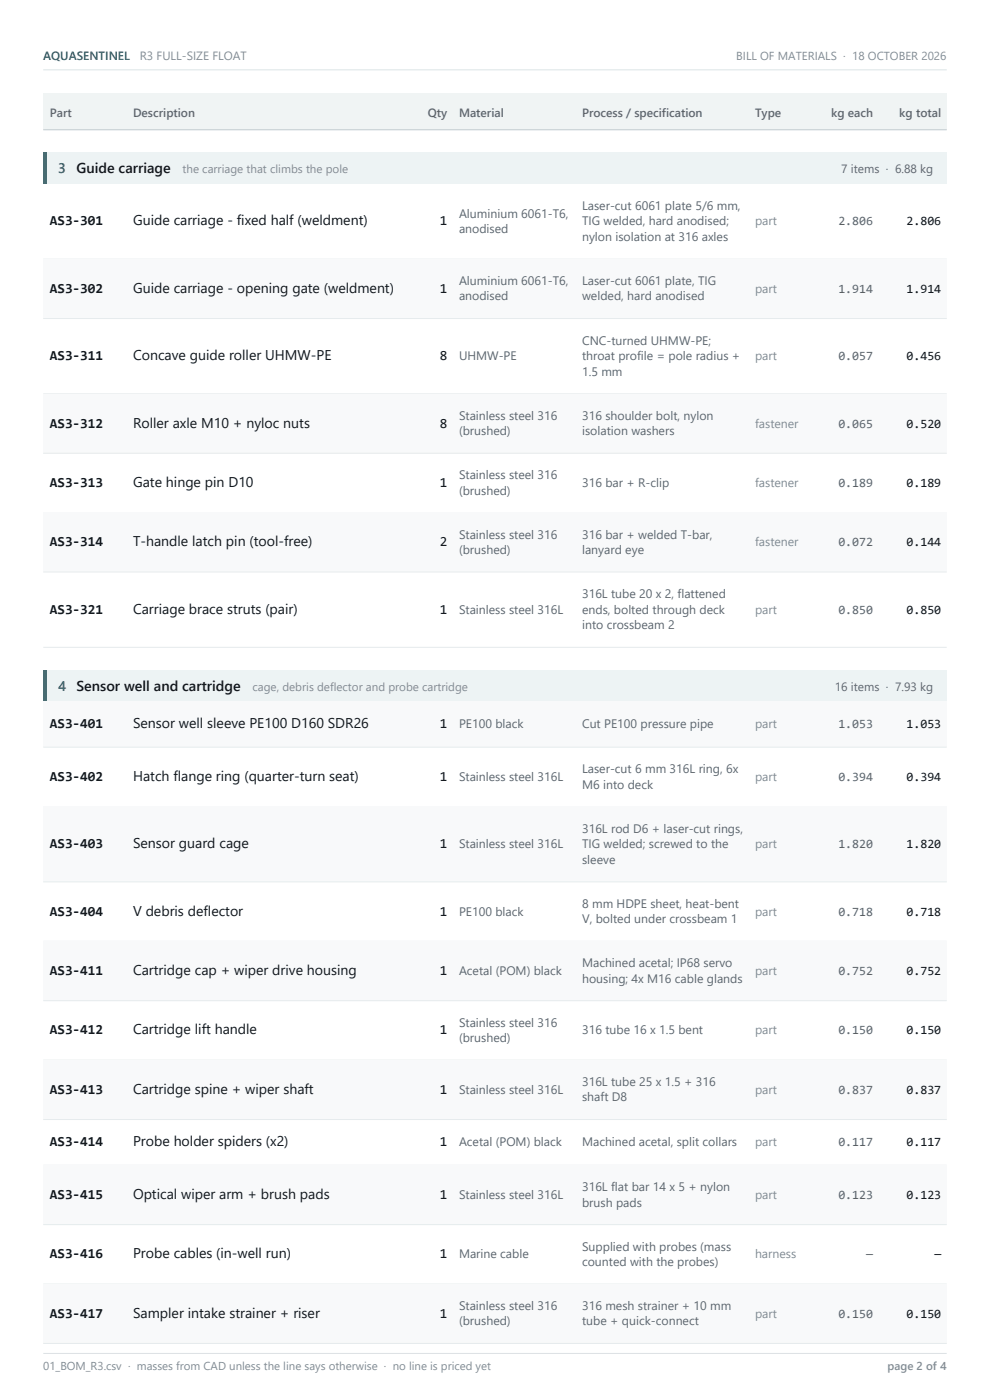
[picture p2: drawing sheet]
<svg xmlns="http://www.w3.org/2000/svg" width="210mm" height="297mm" viewBox="0 0 210 297" stroke-linecap="round" stroke-linejoin="round" font-family="sans-serif">
<defs><g id="words">
<g font-size="3" fill="#0d6b73">
<text x="12.3" y="36.8">3</text>
<text x="12.3" y="146.6">4</text>
</g>
<g font-size="3" fill="#12171c">
<text x="16.2" y="36.8">Guide carriage</text>
<text x="28.2" y="47.8">Guide carriage ‐ fixed half ﴾weldment﴿</text>
<text x="28.2" y="62.1">Guide carriage ‐ opening gate ﴾weldment﴿</text>
<text x="28.2" y="76.4">Concave guide roller UHMW‐PE</text>
<text x="28.2" y="90.7">Roller axle M10 + nyloc nuts</text>
<text x="28.2" y="103.3">Gate hinge pin D10</text>
<text x="28.2" y="115.9">T‐handle latch pin ﴾tool‐free﴿</text>
<text x="28.2" y="130.2">Carriage brace struts ﴾pair﴿</text>
<text x="16.2" y="146.6">Sensor well and cartridge</text>
<text x="28.2" y="154.5">Sensor well sleeve PE100 D160 SDR26</text>
<text x="28.2" y="165.7">Hatch flange ring ﴾quarter‐turn seat﴿</text>
<text x="28.2" y="179.9">Sensor guard cage</text>
<text x="28.2" y="194.2">V debris deflector</text>
<text x="28.2" y="206.8">Cartridge cap + wiper drive housing</text>
<text x="28.2" y="219.4">Cartridge lift handle</text>
<text x="28.2" y="232">Cartridge spine + wiper shaft</text>
<text x="28.2" y="243.2">Probe holder spiders ﴾x2﴿</text>
<text x="28.2" y="254.3">Optical wiper arm + brush pads</text>
<text x="28.2" y="266.9">Probe cables ﴾in‐well run﴿</text>
<text x="28.2" y="279.6">Sampler intake strainer + riser</text>
</g>
<g font-size="2.9" fill="#12171c">
<text x="10.6" y="47.8">AS3‐301</text>
<text x="93.3" y="47.8">1</text>
<text x="10.6" y="62.1">AS3‐302</text>
<text x="93.3" y="62.1">1</text>
<text x="10.6" y="76.4">AS3‐311</text>
<text x="93.3" y="76.4">8</text>
<text x="10.6" y="90.7">AS3‐312</text>
<text x="93.3" y="90.7">8</text>
<text x="10.6" y="103.3">AS3‐313</text>
<text x="93.3" y="103.3">1</text>
<text x="10.6" y="115.9">AS3‐314</text>
<text x="93.3" y="115.9">2</text>
<text x="10.6" y="130.2">AS3‐321</text>
<text x="93.3" y="130.2">1</text>
<text x="10.6" y="154.5">AS3‐401</text>
<text x="93.3" y="154.5">1</text>
<text x="10.6" y="165.7">AS3‐402</text>
<text x="93.3" y="165.7">1</text>
<text x="10.6" y="179.9">AS3‐403</text>
<text x="93.3" y="179.9">1</text>
<text x="10.6" y="194.2">AS3‐404</text>
<text x="93.3" y="194.2">1</text>
<text x="10.6" y="206.8">AS3‐411</text>
<text x="93.3" y="206.8">1</text>
<text x="10.6" y="219.4">AS3‐412</text>
<text x="93.3" y="219.4">1</text>
<text x="10.6" y="232">AS3‐413</text>
<text x="93.3" y="232">1</text>
<text x="10.6" y="243.2">AS3‐414</text>
<text x="93.3" y="243.2">1</text>
<text x="10.6" y="254.3">AS3‐415</text>
<text x="93.3" y="254.3">1</text>
<text x="10.6" y="266.9">AS3‐416</text>
<text x="93.3" y="266.9">1</text>
<text x="10.6" y="279.6">AS3‐417</text>
<text x="93.3" y="279.6">1</text>
</g>
<g font-size="2.7" fill="#5c6670">
<text x="177.8" y="47.8">2.806</text>
<text x="177.8" y="62.1">1.914</text>
<text x="177.8" y="76.4">0.057</text>
<text x="177.8" y="90.7">0.065</text>
<text x="177.8" y="103.3">0.189</text>
<text x="177.8" y="115.9">0.072</text>
<text x="177.8" y="130.2">0.850</text>
<text x="177.8" y="154.5">1.053</text>
<text x="177.8" y="165.7">0.394</text>
<text x="177.8" y="179.9">1.820</text>
<text x="177.8" y="194.2">0.718</text>
<text x="177.8" y="206.8">0.752</text>
<text x="177.8" y="219.4">0.150</text>
<text x="177.8" y="232">0.837</text>
<text x="177.8" y="243.2">0.117</text>
<text x="177.8" y="254.3">0.123</text>
<text x="183.7" y="266.9">—</text>
<text x="177.8" y="279.6">0.150</text>
</g>
<g font-size="2.7" fill="#12171c">
<text x="192.3" y="47.8">2.806</text>
<text x="192.3" y="62.1">1.914</text>
<text x="192.3" y="76.4">0.456</text>
<text x="192.3" y="90.7">0.520</text>
<text x="192.3" y="103.3">0.189</text>
<text x="192.3" y="115.9">0.144</text>
<text x="192.3" y="130.2">0.850</text>
<text x="192.3" y="154.5">1.053</text>
<text x="192.3" y="165.7">0.394</text>
<text x="192.3" y="179.9">1.820</text>
<text x="192.3" y="194.2">0.718</text>
<text x="192.3" y="206.8">0.752</text>
<text x="192.3" y="219.4">0.150</text>
<text x="192.3" y="232">0.837</text>
<text x="192.3" y="243.2">0.117</text>
<text x="192.3" y="254.3">0.123</text>
<text x="198.2" y="266.9">—</text>
<text x="192.3" y="279.6">0.150</text>
</g>
<g font-size="2.6" fill="#5c6670">
<text x="97.4" y="46.2">Aluminium 6061‐T6,</text>
<text x="123.5" y="44.5">Laser‐cut 6061 plate 5/6 mm,</text>
<text x="123.5" y="47.8">TIG welded, hard anodised;</text>
<text x="97.4" y="49.5">anodised</text>
<text x="123.5" y="51.1">nylon isolation at 316 axles</text>
<text x="97.4" y="60.5">Aluminium 6061‐T6,</text>
<text x="97.4" y="63.7">anodised</text>
<text x="123.5" y="60.5">Laser‐cut 6061 plate, TIG</text>
<text x="123.5" y="63.7">welded, hard anodised</text>
<text x="97.4" y="76.4">UHMW‐PE</text>
<text x="123.5" y="73.1">CNC‐turned UHMW‐PE;</text>
<text x="123.5" y="76.4">throat profile = pole radius +</text>
<text x="123.5" y="79.7">1.5 mm</text>
<text x="97.4" y="89">Stainless steel 316</text>
<text x="123.5" y="89">316 shoulder bolt, nylon</text>
<text x="97.4" y="92.3">﴾brushed﴿</text>
<text x="123.5" y="92.3">isolation washers</text>
<text x="97.4" y="101.6">Stainless steel 316</text>
<text x="97.4" y="104.9">﴾brushed﴿</text>
<text x="123.5" y="103.3">316 bar + R‐clip</text>
<text x="97.4" y="114.2">Stainless steel 316</text>
<text x="97.4" y="117.5">﴾brushed﴿</text>
<text x="123.5" y="114.2">316 bar + welded T‐bar,</text>
<text x="123.5" y="117.5">lanyard eye</text>
<text x="97.4" y="130.2">Stainless steel 316L</text>
<text x="123.5" y="126.9">316L tube 20 x 2, flattened</text>
<text x="123.5" y="130.2">ends, bolted through deck</text>
<text x="123.5" y="133.5">into crossbeam 2</text>
<text x="97.4" y="154.5">PE100 black</text>
<text x="123.5" y="154.5">Cut PE100 pressure pipe</text>
<text x="97.4" y="165.6">Stainless steel 316L</text>
<text x="123.5" y="164">Laser‐cut 6 mm 316L ring, 6x</text>
<text x="123.5" y="167.3">M6 into deck</text>
<text x="97.4" y="179.9">Stainless steel 316L</text>
<text x="123.5" y="176.6">316L rod D6 + laser‐cut rings,</text>
<text x="123.5" y="179.9">TIG welded; screwed to the</text>
<text x="123.5" y="183.2">sleeve</text>
<text x="97.4" y="194.2">PE100 black</text>
<text x="123.5" y="192.6">8 mm HDPE sheet, heat‐bent</text>
<text x="123.5" y="195.9">V, bolted under crossbeam 1</text>
<text x="97.4" y="206.8">Acetal ﴾POM﴿ black</text>
<text x="123.5" y="205.2">Machined acetal; IP68 servo</text>
<text x="123.5" y="208.5">housing; 4x M16 cable glands</text>
<text x="97.4" y="217.8">Stainless steel 316</text>
<text x="97.4" y="221.1">﴾brushed﴿</text>
<text x="123.5" y="219.4">316 tube 16 x 1.5 bent</text>
<text x="97.4" y="232">Stainless steel 316L</text>
<text x="123.5" y="230.4">316L tube 25 x 1.5 + 316</text>
<text x="123.5" y="233.7">shaft D8</text>
<text x="97.4" y="243.2">Acetal ﴾POM﴿ black</text>
<text x="123.5" y="243.2">Machined acetal, split collars</text>
<text x="97.4" y="254.3">Stainless steel 316L</text>
<text x="123.5" y="252.7">316L flat bar 14 x 5 + nylon</text>
<text x="123.5" y="256">brush pads</text>
<text x="97.4" y="266.9">Marine cable</text>
<text x="123.5" y="265.3">Supplied with probes ﴾mass</text>
<text x="123.5" y="268.6">counted with the probes﴿</text>
<text x="97.4" y="277.9">Stainless steel 316</text>
<text x="97.4" y="281.2">﴾brushed﴿</text>
<text x="123.5" y="277.9">316 mesh strainer + 10 mm</text>
<text x="123.5" y="281.2">tube + quick‐connect</text>
</g>
<g font-size="2.6" fill="#808c96">
<text x="160.2" y="47.8">part</text>
<text x="160.2" y="62.1">part</text>
<text x="160.2" y="76.4">part</text>
<text x="160.2" y="90.7">fastener</text>
<text x="160.2" y="103.3">fastener</text>
<text x="160.2" y="115.9">fastener</text>
<text x="160.2" y="130.2">part</text>
<text x="160.2" y="154.5">part</text>
<text x="160.2" y="165.7">part</text>
<text x="160.2" y="179.9">part</text>
<text x="160.2" y="194.2">part</text>
<text x="160.2" y="206.8">part</text>
<text x="160.2" y="219.4">part</text>
<text x="160.2" y="232">part</text>
<text x="160.2" y="243.2">part</text>
<text x="160.2" y="254.3">part</text>
<text x="160.2" y="266.9">harness</text>
<text x="160.2" y="279.6">part</text>
</g>
<text font-size="2.5" fill="#0d6b73" x="9.2" y="12.7">AQUASENTINEL</text>
<g font-size="2.5" fill="#808c96">
<text x="29.6" y="12.7">R3 FULL‐SIZE FLOAT</text>
<text x="156.2" y="12.7">BILL OF MATERIALS · 18 OCTOBER 2026</text>
<text x="38.7" y="36.7">the carriage that climbs the pole</text>
<text x="53.6" y="146.5">cage, debris deflector and probe cartridge</text>
</g>
<g font-size="2.5" fill="#5c6670">
<text x="10.6" y="24.9">Part</text>
<text x="28.2" y="24.9">Description</text>
<text x="90.8" y="24.9">Qty</text>
<text x="97.4" y="24.9">Material</text>
<text x="123.5" y="24.9">Process / specification</text>
<text x="160.2" y="24.9">Type</text>
<text x="176.3" y="24.9">kg each</text>
<text x="190.8" y="24.9">kg total</text>
<text x="178.4" y="36.7">7 items · 6.88 kg</text>
<text x="177.1" y="146.5">16 items · 7.93 kg</text>
</g>
<g font-size="2.4" fill="#808c96">
<text x="9.2" y="290.7">01_BOM_R3.csv · masses from CAD unless the line says otherwise · no line is priced yet</text>
<text x="188.3" y="290.7">page 2 of 4</text>
</g>
</g></defs>
<path d="M9.2 14.8h191.6" fill="none" stroke="#dbe3e6" stroke-width=".21"/>
<path d="M9.2 19.8h191.6v7.7h-191.6z" fill="#f0f4f4"/>
<path d="M9.2 27.5h191.6" fill="none" stroke="#ccd6db" stroke-width=".28"/>
<path d="M9.2 32.3h191.6v6.7h-191.6z" fill="#edf3f4"/>
<path d="M9.2 32.3h.7v6.7h-.7z" fill="#0d6b73"/>
<path d="M9.2 55h191.6" fill="none" stroke="#e6ebed" stroke-width=".21"/>
<path d="M9.2 55h191.6v12.6h-191.6z" fill="#f8f9fa"/>
<path d="M9.2 67.6h191.6M9.2 83.5h191.6" fill="none" stroke="#e6ebed" stroke-width=".21"/>
<path d="M9.2 83.5h191.6v12.7h-191.6z" fill="#f8f9fa"/>
<path d="M9.2 96.2h191.6M9.2 108.8h191.6" fill="none" stroke="#e6ebed" stroke-width=".21"/>
<path d="M9.2 108.8h191.6v12.6h-191.6z" fill="#f8f9fa"/>
<path d="M9.2 121.4h191.6M9.2 137.3h191.6" fill="none" stroke="#e6ebed" stroke-width=".21"/>
<path d="M9.2 142.1h191.6v6.7h-191.6z" fill="#edf3f4"/>
<path d="M9.2 142.1h.7v6.7h-.7z" fill="#0d6b73"/>
<path d="M9.2 148.8h191.6v9.7h-191.6z" fill="#f8f9fa"/>
<path d="M9.2 158.5h191.6M9.2 171.1h191.6" fill="none" stroke="#e6ebed" stroke-width=".21"/>
<path d="M9.2 171.1h191.6v16h-191.6z" fill="#f8f9fa"/>
<path d="M9.2 187.1h191.6M9.2 199.7h191.6" fill="none" stroke="#e6ebed" stroke-width=".21"/>
<path d="M9.2 199.7h191.6v12.6h-191.6z" fill="#f8f9fa"/>
<path d="M9.2 212.3h191.6M9.2 224.9h191.6" fill="none" stroke="#e6ebed" stroke-width=".21"/>
<path d="M9.2 224.9h191.6v12.6h-191.6z" fill="#f8f9fa"/>
<path d="M9.2 237.5h191.6M9.2 247.2h191.6" fill="none" stroke="#e6ebed" stroke-width=".21"/>
<path d="M9.2 247.2h191.6v12.6h-191.6z" fill="#f8f9fa"/>
<path d="M9.2 259.8h191.6M9.2 272.4h191.6" fill="none" stroke="#e6ebed" stroke-width=".21"/>
<path d="M9.2 272.4h191.6v12.6h-191.6z" fill="#f8f9fa"/>
<path d="M9.2 285h191.6" fill="none" stroke="#e6ebed" stroke-width=".21"/>
<path d="M9.2 287.1h191.6" fill="none" stroke="#dbe3e6" stroke-width=".21"/>
<use href="#words"/>
</svg>
